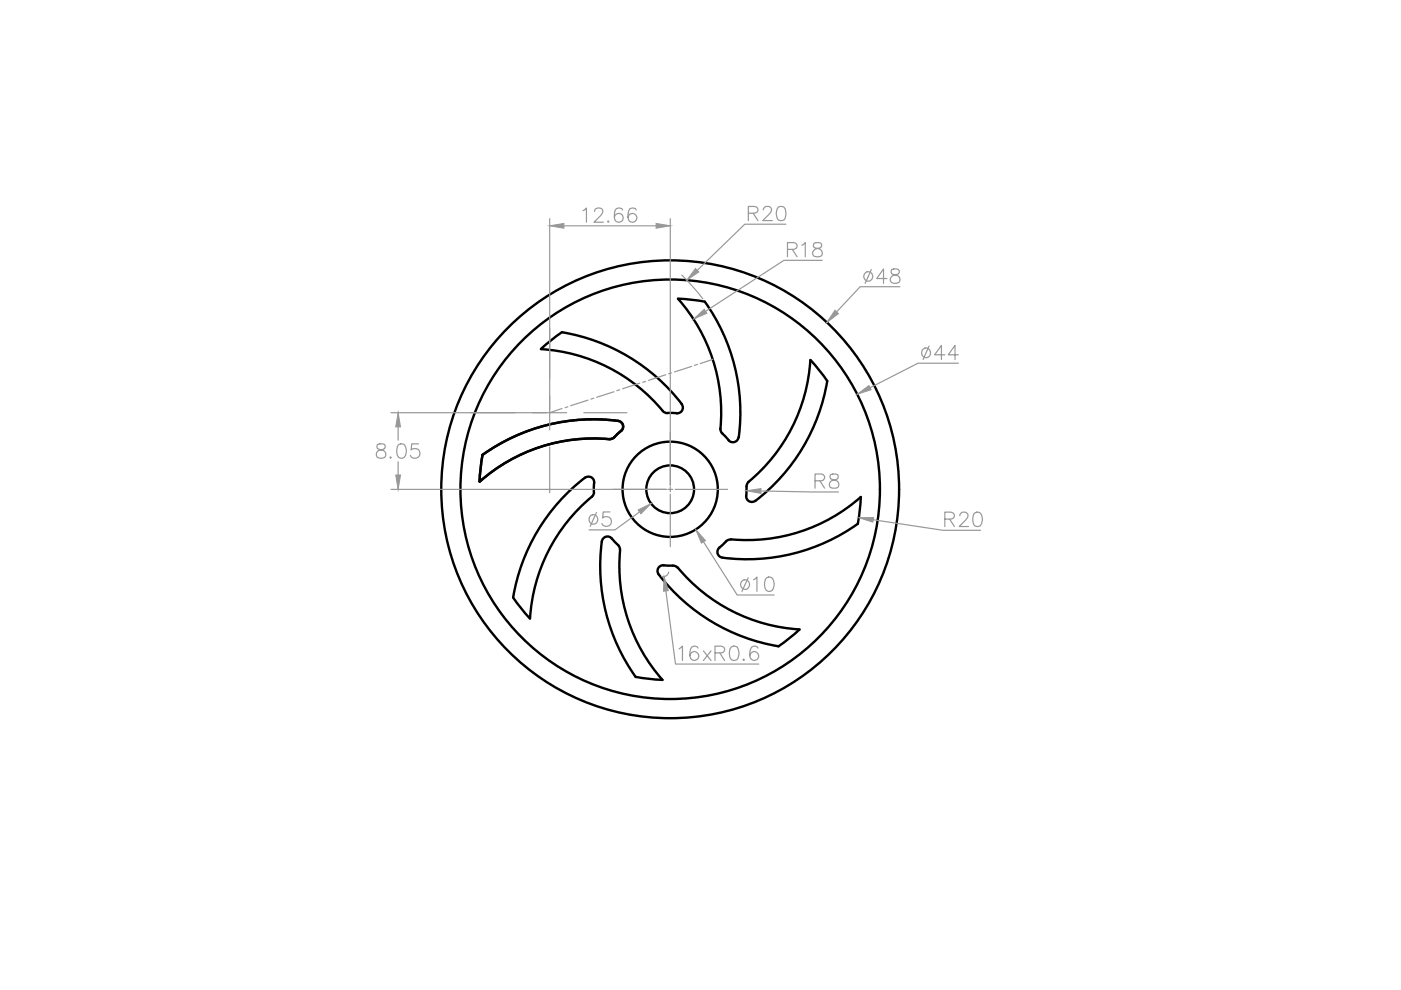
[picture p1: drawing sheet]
<svg xmlns="http://www.w3.org/2000/svg" width="297mm" height="210mm" viewBox="0 0 297 210" stroke-linecap="round" stroke-linejoin="round" font-family="sans-serif">
<!-- layer: 0 -->
<g fill="none" stroke="#000" stroke-width=".51">
<path d="M114.7 74l4.4-3.6a40.5 40.5 0 0 1 25.5 15.3M114.7 74a36.5 36.5 0 0 1 26 13.3l.5 .3h1.9a1.24 1.24 0 0 0 1.4-.4 1.24 1.24 0 0 0 0-1.5M171.8 76.3a36.7 36.7 0 0 1-13.3 26.1l-.2 .5v1.8a1.24 1.24 0 0 0 .4 1.5 1.24 1.24 0 0 0 1.4 0M171.8 76.3l3.6 4.5M102.3 96.4l-.6 5.7M129.3 93.1a36.4 36.4 0 0 0-27.6 9M131.7 91.4l-1.7 1.5-.8 .2M131.7 91.4a1.21 1.21 0 0 0 .4-1.3 1.21 1.21 0 0 0-1-.9 40.4 40.4 0 0 0-28.8 7.2M153.1 91.9l-.3-.5a44 44 0 0 0-1-12.7 36.6 36.6 0 0 0-8.1-15.4l2.9 .2 2.8 .5a40.4 40.4 0 0 1 7.2 28.7M153.1 91.9l1.4 1.4M156.6 92.7a1.21 1.21 0 0 1-.9 1 1.21 1.21 0 0 1-1.2-.4M175.4 80.8a40.4 40.4 0 0 1-15.3 25.4"/>
<path d="M125.5 105.3a36.4 36.4 0 0 0-13.1 25.8l-1.9-2.1-1.7-2.3M125.9 104.3l-.1 .6-.3 .4M126 102.4l-.1 1.9M126 102.4a1.21 1.21 0 0 0-.6-1.2 1.21 1.21 0 0 0-1.4 .1 40.2 40.2 0 0 0-15.2 25.4M131.4 116.6l-.2-.8-1.2-1.3a1.25 1.25 0 0 0-1.3-.7 1.25 1.25 0 0 0-1.1 1 40.4 40.4 0 0 0 7.2 28.7l5.6 .7a36.5 36.5 0 0 1-8.9-27.6M140.7 119.9h2M140.7 119.9a1.21 1.21 0 0 0-1.1 .6 1.21 1.21 0 0 0 .1 1.3 40.5 40.5 0 0 0 25.4 15.2l4.4-3.5a36.6 36.6 0 0 1-25.8-13.2M142.7 119.9l.5 .1 .5 .4M152.5 116.1a1.21 1.21 0 0 0-.3 1.3 1.21 1.21 0 0 0 1 .8M154.9 114.4l-.7 .2-1.7 1.5M181.9 111.1l.6-5.7a36.4 36.4 0 0 1-27.5 8.9M181.9 111a40.4 40.4 0 0 1-28.7 7.2"/>
<circle cx="142.1" cy="103.7" r="48.5"/>
<circle cx="142.1" cy="103.7" r="44.5"/>
<circle cx="142.1" cy="103.7" r="10.1"/>
<circle cx="142.1" cy="103.7" r="5.1"/>
</g>
<!-- layer: Dim -->
<g fill="none" stroke="#989898" stroke-width=".25">
<path d="M116.5 46.4v44.7M119.5 47.9h19.6M123.6 44.7l.7-.6v3M126.1 44.8a.65 .65 0 0 1 .6-.7h.5a.7 .7 0 0 1 .5 1.2l-1.8 1.8h2M128.9 46.8l-.1 .2 .1 .1 .2-.1M132 44.5a.9 .9 0 0 0-.8-.4 .9 .9 0 0 0-.8 .6 2.31 2.31 0 0 0 .3 2.3 .94 .94 0 0 0 1.3-.4 .94 .94 0 0 0-.6-1.3 .94 .94 0 0 0-1.1 .8M134.9 44.5a.86 .86 0 0 0-.9-.4 .86 .86 0 0 0-.7 .6 2.2 2.2 0 0 0 .3 2.3 .96 .96 0 0 0 1.4-.4 .96 .96 0 0 0-.7-1.3 .96 .96 0 0 0-1.2 .8M142.1 46.4v56.6M144.6 58.3l2.3 2.5 2.1 2.6M158.7 45.2h1.3l.4-.2a.68 .68 0 0 0 0-1.1l-1.7-.1v3M159.7 45.2l1 1.6M161.8 44.5l.3-.6 .9-.1a.74 .74 0 0 1 .4 1.1l-1.7 1.9h2"/>
<path d="M165 43.9a1.06 1.06 0 0 1 1.5 .4 2.64 2.64 0 0 1-.3 2.4 1.02 1.02 0 0 1-1.4-.5 2.46 2.46 0 0 1 .2-2.3zM166.6 47.5h-8.7l-10.1 9.8M167 52.9h1.3l.4-.2a.68 .68 0 0 0 0-1.1l-1.7-.2v3M168 52.9l1 1.5M170 52l.7-.6v3M172.6 51.6a.63 .63 0 0 0 .3 1 1.25 1.25 0 0 1 1.4 1.3l-.1 .3a1.29 1.29 0 0 1-1.9-.3 1.25 1.25 0 0 1 1.5-1.3 .6 .6 0 0 0 .2-1l-.4-.2zM174.3 55.2h-8.1l-16.6 10.8M184.7 57.2l-1.3 2.9M188 59.1h-2.1l1.4-2.1v3.1M189.1 57.2a.63 .63 0 0 0 .3 1 1.37 1.37 0 0 1 1.4 .9v.4a1.06 1.06 0 0 1-1.2 .6 1.06 1.06 0 0 1-.8-1 1.48 1.48 0 0 1 1.4-.9 .59 .59 0 0 0 .5-.5 .59 .59 0 0 0-.2-.5l-.4-.2zM141.1 79.5l-3.6 1.1M142.4 79.1l-.6 .1"/>
<path d="M146.6 77.7l-3.6 1.2M147.9 77.3l-.7 .2M151.1 76.2l-2.6 .9M190.8 60.8h-8.4l-5 5.3M197 73.4l-1.3 2.8M200.3 75.2h-2.1l1.4-2v3M203.2 77h-8.6l-10.2 5.2M203.2 75.2h-2.2l1.5-2v3M80.1 94.2a.63 .63 0 0 0 .2 1.1 1.37 1.37 0 0 1 1.5 .8 1 1 0 0 1-1 1.1 1 1 0 0 1-1-1.1 1.37 1.37 0 0 1 1.4-.8 .63 .63 0 0 0 .3-1.1l-.4-.1zM82.8 96.9l-.1 .1 .1 .2 .2-.2M82.9 87.5h37.2M84.4 90.5v2.8"/>
<path d="M84.4 97.9v2.8M84.5 94.2a1 1 0 0 1 1.5 .5 2.26 2.26 0 0 1-.3 2.3 .94 .94 0 0 1-1.5-.4 2.68 2.68 0 0 1 .3-2.4zM88.7 94.1h-1.4l-.1 1.3a1.07 1.07 0 0 1 1.6 0 1.07 1.07 0 0 1-.3 1.6 1.07 1.07 0 0 1-1.5-.4M116.5 94.8v9.7M119.2 86.6l-2.7 .9M120.4 86.2l-.6 .2M123.8 87.5h9.1M124.7 84.8l-3.7 1.2M125.9 84.4l-.6 .2M130.2 83.1l-3.7 1.1M131.4 82.6l-.6 .2M135.6 81.2l-3.6 1.2"/>
<path d="M136.9 80.9l-.6 .2M82.9 103.8h58.5M126.4 108.7l-1.3 2.9M129.3 108.5h-1.4l-.1 1.4a1.07 1.07 0 0 1 1.6 0 1.07 1.07 0 0 1-.3 1.6 1.07 1.07 0 0 1-1.5-.5M135.6 108.5l-5.2 3.9h-5.5M141.6 103.8h1M142.1 103.3v1M142.1 104.8v11.1M143.1 103.8h11.2M149.1 114.9l7.2 11.3h7.8M161.3 104.1l16.5 .2M172.8 101.9h1.3a.8 .8 0 0 0 .7-.9l-.3-.4-.4-.1h-1.3v3"/>
<path d="M173.8 101.9l1 1.6M176.1 100.6a.63 .63 0 0 0 .3 1 1.37 1.37 0 0 1 1.4 .9l-.1 .8a1.23 1.23 0 0 1-1.8-.3 .93 .93 0 0 1 .8-1.2l.6-.2a.63 .63 0 0 0 .3-1l-.5-.1zM185.1 110.2l14.8 2.2h8M200.3 110.1h1.3a.8 .8 0 0 0 .8-.9l-.3-.4-.5-.2h-1.3v3M201.3 110.1l1.1 1.5M203.5 109.3v-.1a.93 .93 0 0 1 1.1-.6 .75 .75 0 0 1 .5 1.2l-1.7 1.8h2M206.7 108.8a.94 .94 0 0 1 1.4 .4 2.36 2.36 0 0 1-.3 2.3 1 1 0 0 1-1.4-.5 2.57 2.57 0 0 1 .3-2.2zM141.2 125.3l2 15.5h17.7M141.8 121.3a1.21 1.21 0 0 1-1.5 .9M144 137.6l.7-.6v3M148 137.4a.86 .86 0 0 0-.8-.4 .86 .86 0 0 0-.8 .6 2.1 2.1 0 0 0 .3 2.3 .95 .95 0 0 0 1.4-.4 .95 .95 0 0 0-.7-1.4 .95 .95 0 0 0-1.1 .9M149.1 138l1.6 2"/>
<path d="M150.7 138l-1.6 2M151.6 138.4l1.7-.1a.68 .68 0 0 0 0-1.1l-.4-.2h-1.3v3M152.6 138.4l1 1.6M155.1 137.2a.94 .94 0 0 1 1.4 .4 2.39 2.39 0 0 1-.2 2.3 .99 .99 0 0 1-1.5-.5 2.57 2.57 0 0 1 .3-2.2zM157.7 139.7l-.2 .2 .2 .1 .1-.1M158.6 122.5l-1.3 2.9M159.8 122.9l.7-.6v3.1M160.7 137.4a.84 .84 0 0 0-1.3-.2 2.17 2.17 0 0 0 0 2.7 .95 .95 0 0 0 1.4-.5 .95 .95 0 0 0-.7-1.3 .95 .95 0 0 0-1.1 .9M162.5 122.5a.94 .94 0 0 1 1.5 .4 2.26 2.26 0 0 1-.3 2.3 .94 .94 0 0 1-1.5-.4 2.57 2.57 0 0 1 .3-2.3z"/>
<circle cx="184.1" cy="58.6" r=".99"/>
<circle cx="196.3" cy="74.8" r="1.01"/>
<circle cx="125.8" cy="110.1" r=".99"/>
<circle cx="158" cy="123.9" r=".99"/>
</g>
<g fill="#989898" stroke="#989898" stroke-width=".21">
<path d="M182.1 109.8l3.1-.1-.2 1z"/>
<path d="M158.3 104.1l3-.5v1z"/>
<path d="M116.5 47.9l3-.5v1z"/>
<path d="M139.1 47.4l3 .5-3 .5z"/>
<path d="M83.9 100.7h1l-.5 3.1z"/>
<path d="M84.4 87.5l.5 3h-1z"/>
<path d="M140.8 122.3l.9 2.9-1 .1z"/>
<path d="M147.4 56.9l.8 .8-2.6 1.7z"/>
<path d="M147.1 67.6l2.2-2 .6 .8z"/>
<path d="M177 65.8l.8 .7-2.5 1.9z"/>
<path d="M181.8 83.6l2.4-1.9 .5 .9z"/>
<path d="M147.5 112.3l2.1 2.3-.9 .5z"/>
<path d="M135.3 108.1l2.7-1.3-2.1 2.1z"/>
</g>
</svg>
